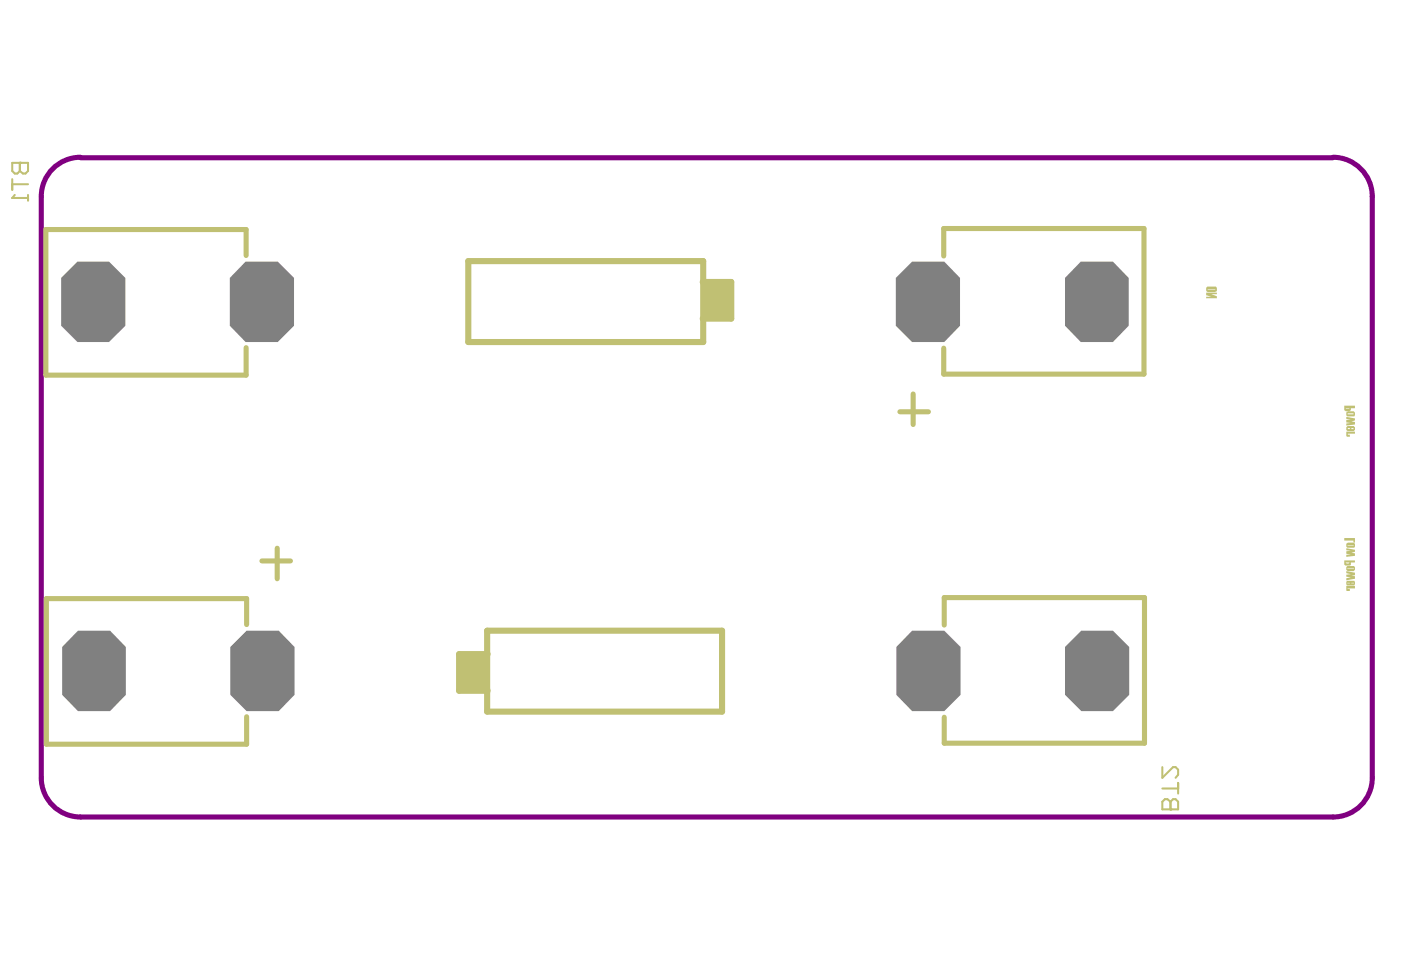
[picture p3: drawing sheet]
<svg xmlns="http://www.w3.org/2000/svg" width="287mm" height="200mm" viewBox="0 0 287 200" stroke-linecap="round" stroke-linejoin="round" font-family="sans-serif">
<path d="M16.5 32.2a8 8 0 0 0-8.1 8v119a8 8 0 0 0 8.1 8.1h256.4a8 8 0 0 0 8-8.1v-119a8 8 0 0 0-8-8M16.5 32.3h256.4" fill="none" stroke="#800080" stroke-width="1"/>
<path d="M50.4 52.3v-5.3h-41v29.8h41v-5.6M193.2 52.4v-5.6h41v29.8h-41v-5.3M184.2 84.3h5.9M186.9 80.7v6.2M53.6 114.8h5.9M56.7 112.2v6.3M50.5 127.9v-5.3h-41v29.8h41v-5.7M193.3 128v-5.7h41v29.9h-41v-5.4" fill="none" stroke="#c0c073" stroke-width="1"/>
<path d="M95.9 53.5h48.1v16.5h-48.1zM143.9 57.7h5.8v7.5h-5.8M99.7 129.1h48.1v16.6h-48.1zM99.8 133.9h-5.8v7.5h5.8" fill="none" stroke="#c0c073" stroke-width="1.3"/>
<g fill="#c0c073">
<path d="M94 133.9h5.5v7.5h-5.5z" fill-rule="evenodd"/>
<path d="M144.2 57.7h5.5v7.5h-5.5z" fill-rule="evenodd"/>
</g>
<g fill="#c0c073">
<path d="M246.9 59.9h2.2v.3h-1.1l1.1 .4v.5h-2.2v-.3h1.1l-1.1-.4z"/>
<path d="M275.6 85.3l1.8 .4v.4l-.7 .2 .7 .1v.5l-1.8 .2v-.4l.9-.1-.9-.1v-.5l.9-.1-.9-.1z"/>
<path d="M275.6 88.4h1.8v.4h-1.5l-.1 .1 .1 .1h.4v.4h-.6z"/>
<path d="M275.2 110.2h2.2v.9h-.3v-.4h-1.9z"/>
<path d="M275.6 112.2l1.8 .4v.4l-.7 .2 .7 .1v.5l-1.8 .2v-.4l.9-.1-.9-.1v-.5l.9-.1-.9-.1z"/>
<path d="M275.6 116.9l1.8 .3v.6l-.7 .1 .7 .1v.5l-1.8 .3v-.4l.9-.2-.9-.1v-.4l.9-.1-.9-.3z"/>
<path d="M275.6 120h1.8v.5h-1.6l.5 .1v.4h-.6z"/>
<path d="M246.9 58.9v.2a.53 .53 0 0 0 .4 .7h1.4a.6 .6 0 0 0 .4-.6 .6 .6 0 0 0-.4-.5h-1.6zM247.2 59.2h1.6v.1h-1.6z"/>
<path d="M275.2 83.1v.5a.42 .42 0 0 0 0 .4 .42 .42 0 0 0 .4 .2h.6a.42 .42 0 0 0 .3-.6h.9v-.5zM275.5 83.6h.7v.1h-.7z"/>
<path d="M275.6 84.4v.1a.56 .56 0 0 0 .3 .7h1.2a.48 .48 0 0 0 .3-.7l-.2-.3h-1.3zM275.8 84.7l.1-.1 1.3 .1-.1 .1z"/>
<path d="M275.6 87.4v.7l.2 .2h.9v-.7l.5 .1-.5 .2v.4h.4a.59 .59 0 0 0 0-1.1h-1.3zM275.8 87.7l.5-.1v.3z"/>
<path d="M275.6 111.3v.1a.56 .56 0 0 0 .3 .7h1.2a.48 .48 0 0 0 .3-.7l-.3-.3h-1.2zM275.8 111.6h1.4l-.1 .1z"/>
<path d="M275.2 114.7v.5a.42 .42 0 0 0 0 .4 .42 .42 0 0 0 .4 .2h.6a.32 .32 0 0 0 .4-.2 .32 .32 0 0 0-.1-.3v-.1h.9v-.5zM275.5 115.2h.7v.1l-.6 .1z"/>
<path d="M275.6 116.1v.2a.42 .42 0 0 0 .3 .6h1.3l.2-.3a.56 .56 0 0 0-.3-.7h-1.3zM275.8 116.3h1.4v.1h-1.4z"/>
<path d="M275.7 118.9l-.1 .3a.42 .42 0 0 0 .3 .6h.8v-.5h.5l-.5 .1v.4h.4a.52 .52 0 0 0 .2-.8v-.1zM275.8 119.3l.5 .1z"/>
</g>
<path d="M2.5 33.3h3.2v1.7l-.5 .5h-.5l-.6-.5v-1.7" fill="none" stroke="#c0c073" stroke-width=".42"/>
<circle cx="4.1" cy="33.3" r=".21" fill="#c0c073"/>
<path d="M2.5 33.3v1.7l.5 .5h.5l.6-.5v-1.7M2.5 36.7v2.2M2.5 37.7h3.2M5.7 39.9v1.2M2.5 40.5h3.2" fill="none" stroke="#c0c073" stroke-width=".42"/>
<circle cx="2.5" cy="40.5" r=".21" fill="#c0c073"/>
<path d="M3 39.9l-.5 .6M239.6 165.7v-1.6l-.6-.5h-.5l-.6 .5v1.6h3.3" fill="none" stroke="#c0c073" stroke-width=".42"/>
<circle cx="239.6" cy="165.7" r=".21" fill="#c0c073"/>
<path d="M237.9 157.1v2.1l2.2-2.1h.6l.5 .5v1l-.5 .6M237.9 161.4h3.3M239.6 165.7v-1.6l.5-.5h.6l.5 .5v1.6M241.2 160.3v2.2" fill="none" stroke="#c0c073" stroke-width=".42"/>
<g fill="#808080">
<path d="M16 129.1h6.5l3.3 3.4v9.8l-3.3 3.3h-6.5l-3.3-3.3v-9.8z" fill-rule="evenodd"/>
<path d="M12.5 56.9l3.4-3.3h6.4l3.4 3.3v9.8l-3.4 3.3h-6.4l-3.4-3.3z" fill-rule="evenodd"/>
<path d="M47.2 132.5l3.3-3.4h6.6l3.2 3.4v9.8l-3.2 3.3h-6.6l-3.3-3.3z" fill-rule="evenodd"/>
<path d="M50.3 53.6h6.6l3.3 3.3v9.8l-3.3 3.3h-6.6l-3.3-3.3v-9.8z" fill-rule="evenodd"/>
<path d="M186.7 129.1h6.6l3.3 3.4v9.8l-3.3 3.3h-6.6l-3.2-3.3v-9.8z" fill-rule="evenodd"/>
<path d="M183.4 56.9l3.3-3.3h6.6l3.2 3.3v9.8l-3.2 3.3h-6.6l-3.3-3.3z" fill-rule="evenodd"/>
<path d="M218 132.5l3.4-3.4h6.4l3.4 3.4v9.8l-3.4 3.3h-6.4l-3.4-3.3z" fill-rule="evenodd"/>
<path d="M221.3 53.6h6.5l3.3 3.3v9.8l-3.3 3.3h-6.5l-3.3-3.3v-9.8z" fill-rule="evenodd"/>
</g>
</svg>
